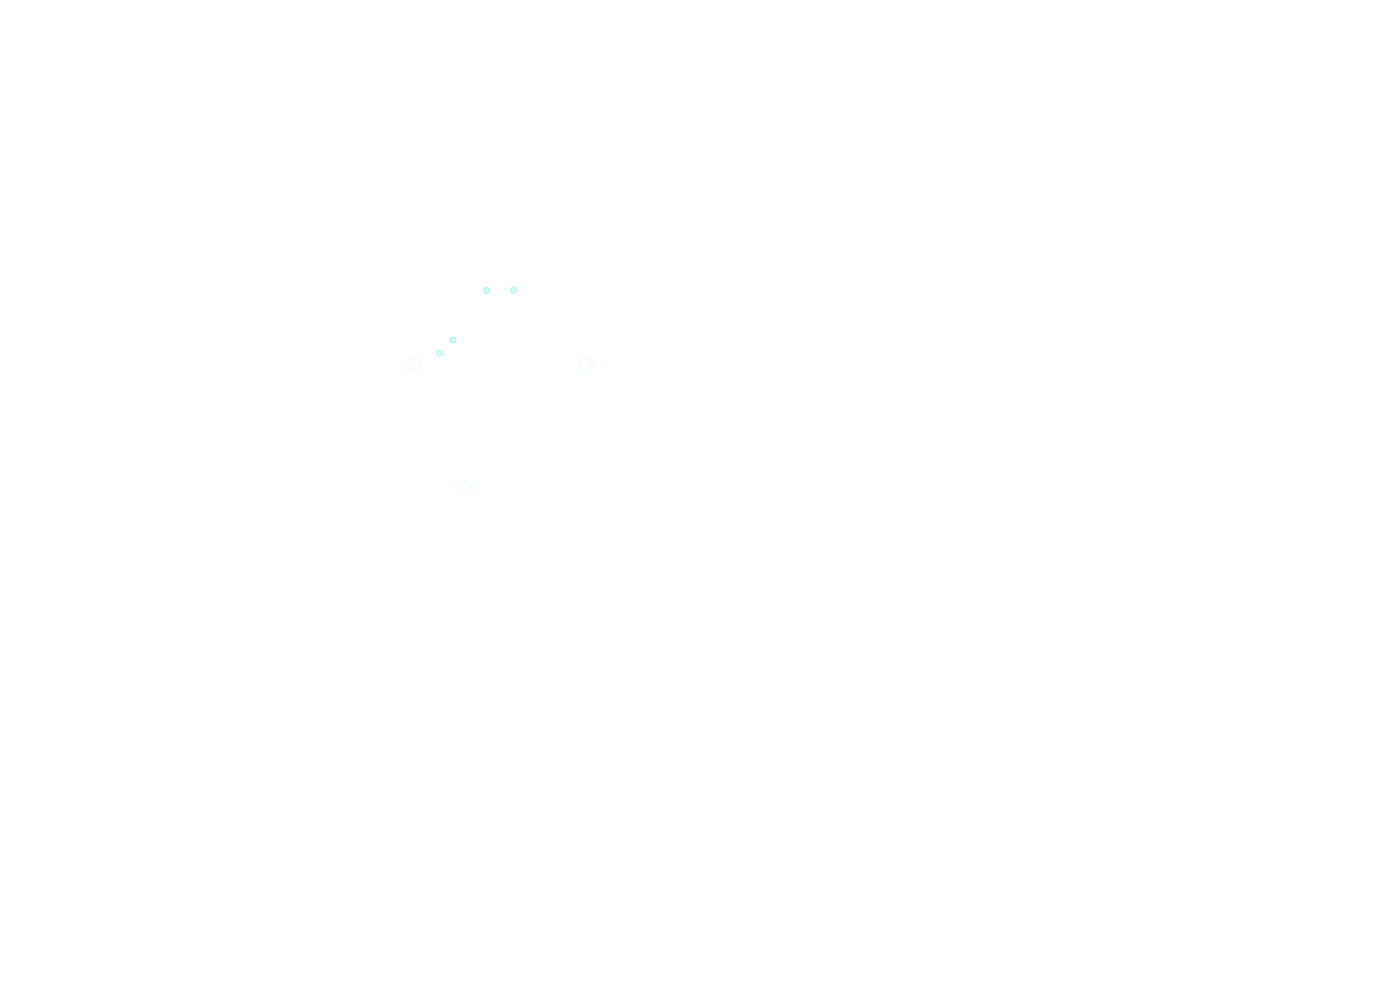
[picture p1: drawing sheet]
<svg xmlns="http://www.w3.org/2000/svg" width="420mm" height="297mm" viewBox="0 0 420 297" stroke-linecap="round" stroke-linejoin="round" font-family="sans-serif">
<g fill="#9afff8" stroke="#9afff8" stroke-width=".3">
<circle cx="135.8" cy="101.9" r=".85"/>
<circle cx="131.9" cy="105.8" r=".85"/>
<circle cx="154" cy="87" r=".85"/>
<circle cx="146" cy="87" r=".85"/>
<circle cx="175.9" cy="109.3" r="1.75"/>
<circle cx="124.1" cy="109.3" r="1.75"/>
<circle cx="139.3" cy="145.9" r="1.75"/>
</g>
<g fill="#fff" stroke="#fff" stroke-width=".3">
<circle cx="135.8" cy="101.9" r=".4"/>
<circle cx="131.9" cy="105.8" r=".4"/>
<circle cx="154" cy="87" r=".4"/>
<circle cx="146" cy="87" r=".4"/>
<circle cx="175.9" cy="109.3" r="1.7"/>
<circle cx="124.1" cy="109.3" r="1.7"/>
<circle cx="139.3" cy="145.9" r="1.7"/>
</g>
</svg>
